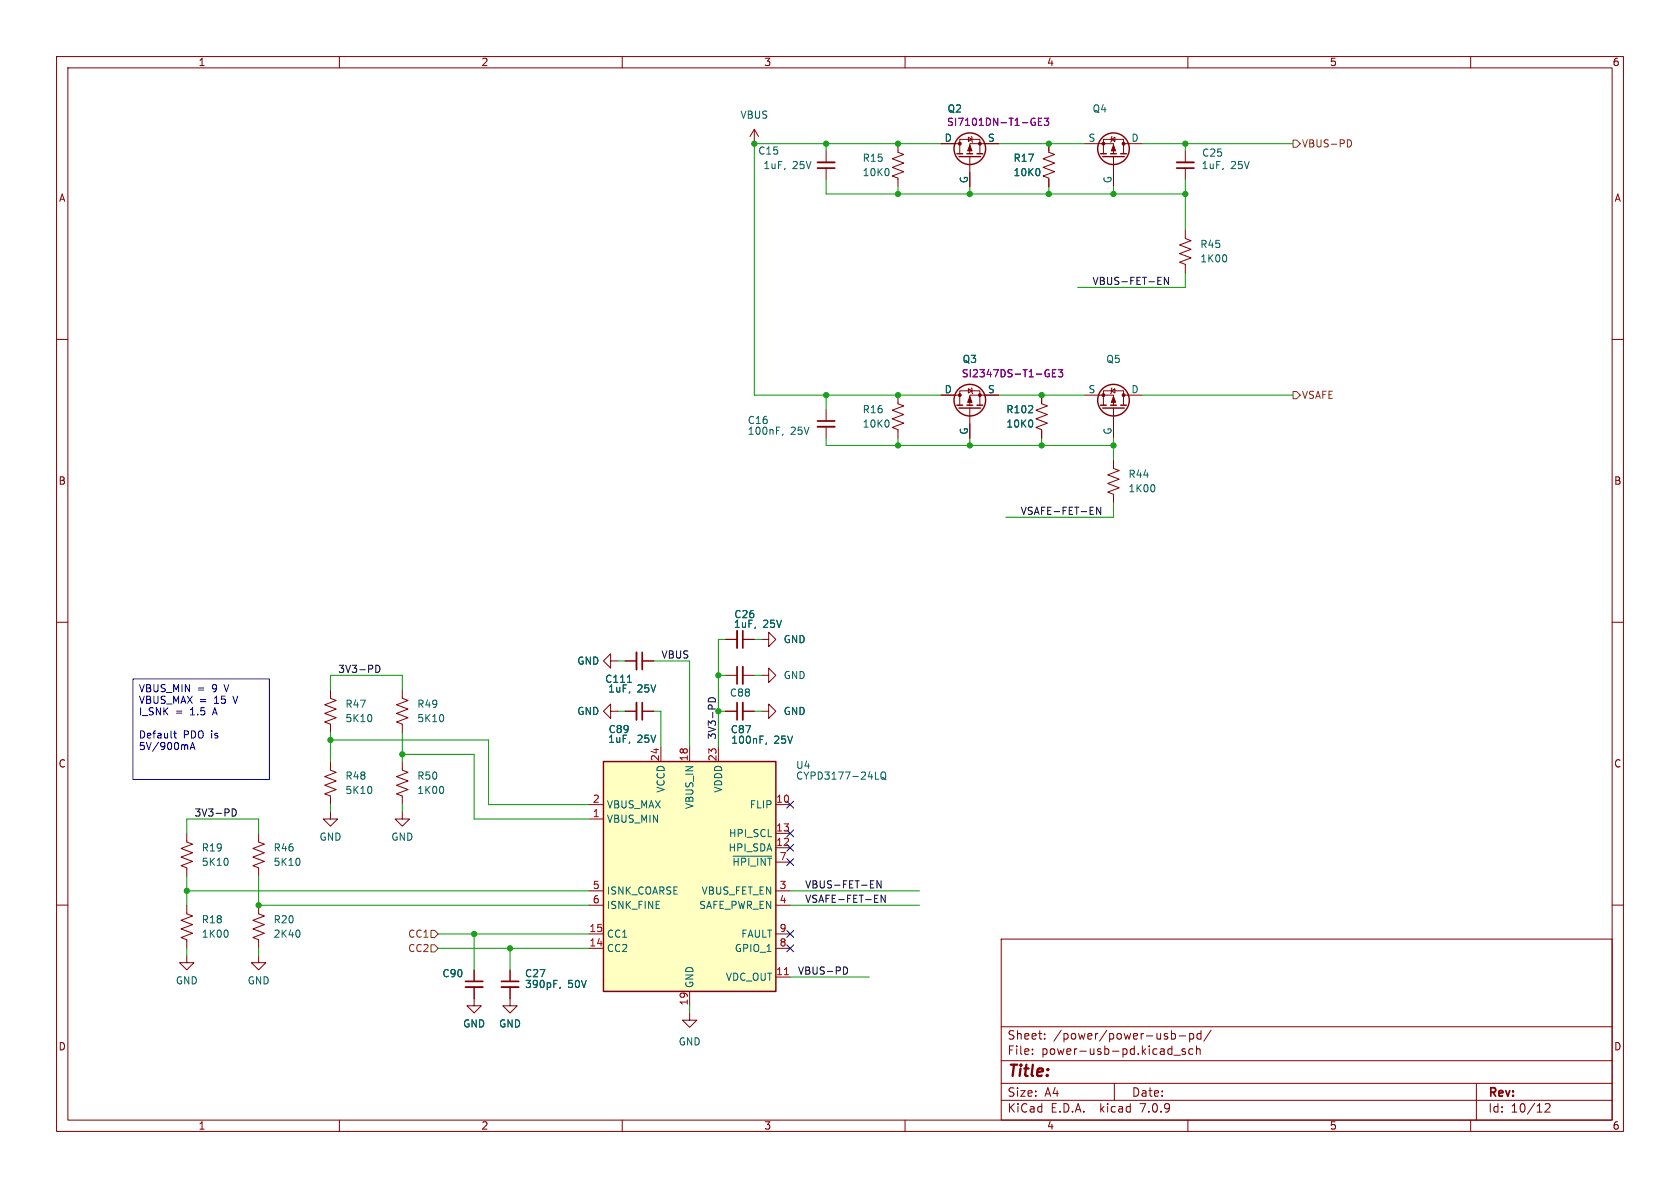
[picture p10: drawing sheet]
<svg xmlns="http://www.w3.org/2000/svg" width="297mm" height="210mm" viewBox="0 0 297 210" stroke-linecap="round" stroke-linejoin="round" font-family="sans-serif">
<defs><g id="words">
<text font-size="2.8" fill="#840000" x="178" y="190.9">Title:</text>
<g font-size="2.1" fill="#840000">
<text x="178" y="184">Sheet:</text>
<text x="186.2" y="184">/power/power-usb-pd/</text>
<text x="178" y="186.7">File:</text>
<text x="184.1" y="186.7">power-usb-pd.kicad_sch</text>
<text x="178" y="196.9">KiCad</text>
<text x="178" y="194.1">Size:</text>
<text x="184.7" y="194.1">A4</text>
<text x="185.7" y="196.9">E.D.A.</text>
<text x="194.6" y="196.9">kicad</text>
<text x="200" y="194.1">Date:</text>
<text x="201.8" y="196.9">7.0.9</text>
<text x="263" y="194.3">Rev:</text>
<text x="263" y="196.9">Id:</text>
<text x="267.1" y="196.9">10/12</text>
</g>
<g font-size="1.8" fill="#840000">
<text x="35" y="11.9">1</text>
<text x="85" y="11.9">2</text>
<text x="135" y="11.9">3</text>
<text x="185" y="11.9">4</text>
<text x="235" y="11.9">5</text>
<text x="285" y="11.9">6</text>
<text x="10.3" y="35.9">A</text>
<text x="285.3" y="35.9">A</text>
<text x="10.3" y="85.9">B</text>
<text x="285.3" y="85.9">B</text>
<text x="10.3" y="135.9">C</text>
<text x="285.3" y="135.9">C</text>
<text x="10.3" y="185.9">D</text>
<text x="285.3" y="185.9">D</text>
<text x="35" y="199.9">1</text>
<text x="85" y="199.9">2</text>
<text x="135" y="199.9">3</text>
<text x="185" y="199.9">4</text>
<text x="235" y="199.9">5</text>
<text x="285" y="199.9">6</text>
</g>
<g font-size="1.8" fill="#006464">
<text x="130.8" y="21.2">VBUS</text>
<text x="167.4" y="20.1">Q2</text>
<text x="193.1" y="20.1">Q4</text>
<text x="133.9" y="27.5">C15</text>
<text x="152.4" y="28.8">R15</text>
<text x="166.9" y="25.1">D</text>
<text x="174.6" y="25.1">S</text>
<text x="179.1" y="28.8">R17</text>
<text x="192.3" y="25.1">S</text>
<text x="199.9" y="25.1">D</text>
<text x="212.4" y="27.9">C25</text>
<text x="134.9" y="30.1">1uF,</text>
<text x="140.1" y="30.1">25V</text>
<text x="152.4" y="31.3">10K0</text>
<text x="171.2" y="32.5" transform="rotate(-90 171.2 32.5)">G</text>
<text x="179.1" y="31.3">10K0</text>
<text x="196.6" y="32.5" transform="rotate(-90 196.6 32.5)">G</text>
<text x="212.3" y="30.1">1uF,</text>
<text x="217.6" y="30.1">25V</text>
<text x="212.1" y="46.6">1K00</text>
<text x="212.1" y="44">R45</text>
<text x="170.1" y="64.4">Q3</text>
<text x="195.5" y="64.4">Q5</text>
<text x="166.9" y="69.6">D</text>
<text x="174.6" y="69.6">S</text>
<text x="192.3" y="69.6">S</text>
<text x="199.9" y="69.6">D</text>
<text x="132.1" y="77.1">100nF,</text>
<text x="132.1" y="75.2">C16</text>
<text x="139.7" y="77.1">25V</text>
<text x="152.4" y="75.8">10K0</text>
<text x="152.4" y="73.3">R16</text>
<text x="171.2" y="76.9" transform="rotate(-90 171.2 76.9)">G</text>
<text x="177.8" y="73.3">R102</text>
<text x="177.8" y="75.8">10K0</text>
<text x="196.6" y="76.9" transform="rotate(-90 196.6 76.9)">G</text>
<text x="199.4" y="87.2">1K00</text>
<text x="199.4" y="84.7">R44</text>
<text x="129.6" y="111.2">1uF,</text>
<text x="129.7" y="109.5">C26</text>
<text x="134.9" y="111.2">25V</text>
<text x="138.4" y="113.9">GND</text>
<text x="102" y="117.7">GND</text>
<text x="61" y="125.3">R47</text>
<text x="73.7" y="125.3">R49</text>
<text x="106.9" y="120.9">C111</text>
<text x="107.4" y="122.6">1uF,</text>
<text x="112.6" y="122.6">25V</text>
<text x="128.9" y="123.3">C88</text>
<text x="138.4" y="120.2">GND</text>
<text x="61" y="127.9">5K10</text>
<text x="73.7" y="127.9">5K10</text>
<text x="102" y="126.6">GND</text>
<text x="107.4" y="131.5">1uF,</text>
<text x="107.5" y="129.8">C89</text>
<text x="112.6" y="131.5">25V</text>
<text x="129.1" y="129.8">C87</text>
<text x="129.2" y="131.7">100nF,</text>
<text x="136.8" y="131.7">25V</text>
<text x="138.4" y="126.6">GND</text>
<text x="140.6" y="136.1">U4</text>
<text x="61" y="140.6">5K10</text>
<text x="61" y="138">R48</text>
<text x="73.7" y="140.6">1K00</text>
<text x="73.7" y="138">R50</text>
<text x="107.2" y="143.1">VBUS_MAX</text>
<text x="117.7" y="140.2" transform="rotate(-90 117.7 140.2)">VCCD</text>
<text x="122.8" y="143.1" transform="rotate(-90 122.8 143.1)">VBUS_IN</text>
<text x="127.9" y="140.2" transform="rotate(-90 127.9 140.2)">VDDD</text>
<text x="132.5" y="143.1">FLIP</text>
<text x="140.6" y="138">CYPD3177-24LQ</text>
<text x="56.4" y="148.8">GND</text>
<text x="69.1" y="148.8">GND</text>
<text x="107.2" y="145.6">VBUS_MIN</text>
<text x="128.8" y="148.2">HPI_SCL</text>
<text x="35.6" y="153.3">5K10</text>
<text x="35.6" y="150.7">R19</text>
<text x="48.3" y="153.3">5K10</text>
<text x="48.3" y="150.7">R46</text>
<text x="128.7" y="150.7">HPI_SDA</text>
<text x="129.4" y="153.3">~{HPI_INT}</text>
<text x="107.2" y="158.3">ISNK_COARSE</text>
<text x="107.2" y="160.9">ISNK_FINE</text>
<text x="123.5" y="160.9">SAFE_PWR_EN</text>
<text x="123.9" y="158.3">VBUS_FET_EN</text>
<text x="35.6" y="166">1K00</text>
<text x="35.6" y="163.4">R18</text>
<text x="48.3" y="166">2K40</text>
<text x="48.3" y="163.4">R20</text>
<text x="107.2" y="166">CC1</text>
<text x="130.9" y="166">FAULT</text>
<text x="78.1" y="172.9">C90</text>
<text x="92.7" y="172.9">C27</text>
<text x="107.2" y="168.5">CC2</text>
<text x="128.2" y="173.6">VDC_OUT</text>
<text x="129.8" y="168.5">GPIO_1</text>
<text x="31" y="174.2">GND</text>
<text x="43.7" y="174.2">GND</text>
<text x="92.7" y="174.9">390pF,</text>
<text x="100.4" y="174.9">50V</text>
<text x="122.8" y="174.8" transform="rotate(-90 122.8 174.8)">GND</text>
<text x="81.8" y="181.8">GND</text>
<text x="88.1" y="181.8">GND</text>
<text x="119.9" y="185">GND</text>
</g>
<g font-size="1.8" fill="#840084">
<text x="167.3" y="22.5">SI7101DN-T1-GE3</text>
<text x="169.9" y="66.9">SI2347DS-T1-GE3</text>
</g>
<g font-size="1.8" fill="#725600">
<text x="230.1" y="26.3">VBUS-PD</text>
<text x="230.1" y="70.7">VSAFE</text>
<text x="72.1" y="166">CC1</text>
<text x="72.1" y="168.5">CC2</text>
</g>
<g font-size="1.8" fill="#0f0f0f">
<text x="193" y="50.5">VBUS-FET-EN</text>
<text x="180.3" y="91.1">VSAFE-FET-EN</text>
<text x="59.7" y="119">3V3-PD</text>
<text x="116.8" y="116.5">VBUS</text>
<text x="126.7" y="130.8" transform="rotate(-90 126.7 130.8)">3V3-PD</text>
<text x="34.3" y="144.4">3V3-PD</text>
<text x="142.2" y="159.7">VSAFE-FET-EN</text>
<text x="142.2" y="157.1">VBUS-FET-EN</text>
<text x="141" y="172.4">VBUS-PD</text>
</g>
<g font-size="1.8" fill="#0000c2">
<text x="24.4" y="122.7">VBUS_MIN</text>
<text x="24.4" y="124.7">VBUS_MAX =</text>
<text x="34.9" y="122.7">=</text>
<text x="37.6" y="122.7">9</text>
<text x="38" y="124.7">15</text>
<text x="40" y="122.7">V</text>
<text x="41.6" y="124.7">V</text>
<text x="24.4" y="126.8">I_SNK</text>
<text x="24.4" y="130.9">Default</text>
<text x="31" y="126.8">=</text>
<text x="32.4" y="130.9">PDO is</text>
<text x="33.7" y="126.8">1.5</text>
<text x="37.9" y="126.8">A</text>
<text x="24.4" y="132.9">5V/900mA</text>
</g>
<g font-size="1.8" fill="#a90000">
<text x="116.6" y="134.7" transform="rotate(-90 116.6 134.7)">24</text>
<text x="121.7" y="134.7" transform="rotate(-90 121.7 134.7)">18</text>
<text x="126.7" y="134.7" transform="rotate(-90 126.7 134.7)">23</text>
<text x="104.7" y="142">2</text>
<text x="137.1" y="142">10</text>
<text x="104.7" y="144.5">1</text>
<text x="137.1" y="149.6">12</text>
<text x="137.1" y="147.1">13</text>
<text x="137.7" y="152.1">7</text>
<text x="104.7" y="157.2">5</text>
<text x="104.7" y="159.8">6</text>
<text x="137.7" y="157.2">3</text>
<text x="137.7" y="159.8">4</text>
<text x="104.1" y="167.4">14</text>
<text x="104.1" y="164.8">15</text>
<text x="137.7" y="167.4">8</text>
<text x="137.7" y="164.8">9</text>
<text x="137.1" y="172.5">11</text>
<text x="121.7" y="177.8" transform="rotate(-90 121.7 177.8)">19</text>
</g>
</g></defs>
<g fill="none" stroke="#840000" stroke-width=".18">
<path d="M10 10h277v190h-277zM12 12h273v186h-273zM60 10v2M110 10v2M160 10v2M210 10v2M260 10v2M133.3 22.9l-.7 1.2M133.3 22.9v2.5M133.3 22.9l.8 1.2M146 26.7v2M146 29.7v2.1"/>
<path d="M158.7 25.4v1.5l1.1 .4-2.1 .8 2.1 .7-2.1 .8 2.1 .8-2.1 .7 1 .4v1.5M166.4 25.4h3.3M169.7 27.2v-2.6h3.5v2.6M171.2 24.3l.6 .3-.6 .4zM171.4 27.7v5.3M171.7 24.1l.1 .2v.7l.2 .1M176.5 25.4h-5.1v1.8M185.4 25.4v1.5l1 .4-2 .8 2 .7-2 .8 2 .8-2 .7 1 .4v1.5M191.8 25.4h5v1.8M195.1 27.2v-2.6h3.5v2.6M196.5 24.6l.6-.3v.7zM196.6 24.1l-.1 .2v.7l-.2 .1"/>
<path d="M196.8 27.7v5.3M198.6 25.4h3.3M209.5 26.7v2M209.5 29.7v2.1M10 60h2M209.5 40.6v1.6l1.1 .3-2.1 .8 2.1 .8-2.1 .7 2.1 .8-2.1 .8 1 .3v1.6M285 60h2M146 72.4v2M146 75.4v2.1M158.7 69.9v1.5l1.1 .4-2.1 .7 2.1 .8-2.1 .7 2.1 .8-2.1 .8 1 .3v1.6M166.4 69.9h3.3M169.7 71.6v-2.5h3.5v2.5"/>
<path d="M171.2 68.7l.6 .4-.6 .4zM171.4 72.1v5.4M171.7 68.6l.1 .1v.8l.2 .1M176.5 69.9h-5.1v1.7M184.1 69.9v1.5l1.1 .4-2.1 .7 2.1 .8-2.1 .7 2.1 .8-2.1 .8 1 .3v1.6M191.8 69.9h5v1.7M195.1 71.6v-2.5h3.5v2.5M196.5 69.1l.6-.4v.8zM196.6 68.6l-.1 .1v.8l-.2 .1M196.8 72.1v5.4M198.6 69.9h3.3M196.8 81.3v1.5l1.1 .4-2.1 .7 2.1 .8-2.1 .8 2.1 .7-2.1 .8 1 .4v1.5"/>
<path d="M10 110h2M107.9 116.8v1.3l-1.2-1.3 1.2-1.2v1.2h1.3M110.5 116.8h2M113.5 116.8h2.1M128.3 113h2M128.3 119.4h2M131.3 113h2M131.3 119.4h2M134.6 119.4h1.3v1.3l1.3-1.3-1.3-1.3v1.3M134.6 113h1.3v1.3l1.3-1.3-1.3-1.2v1.2M285 110h2M58.4 134.6v1.5l1 .4-2 .8 2 .7-2 .8 2 .8-2 .7 1 .4v1.5"/>
<path d="M58.4 121.9v1.5l1 .4-2 .8 2 .7-2 .8 2 .8-2 .7 1 .4v1.5M71.1 134.6v1.5l1 .4-2 .8 2 .7-2 .8 2 .8-2 .7 1 .4v1.5M71.1 121.9v1.5l1 .4-2 .8 2 .7-2 .8 2 .8-2 .7 1 .4v1.5M107.9 125.7v1.3l-1.2-1.3 1.2-1.2v1.2h1.3M110.5 125.7h2M113.5 125.7h2.1M116.8 132.1v2.5M121.9 132.1v2.5M127 132.1v2.5M128.3 125.7h2M131.3 125.7h2M134.6 125.7h1.3v1.3l1.3-1.3-1.3-1.2v1.2"/>
<path d="M10 160h2M33 147.3v1.5l1 .4-2 .8 2 .7-2 .8 2 .8-2 .7 1 .4v1.5M45.7 147.3v1.5l1 .4-2 .8 2 .7-2 .8 2 .8-2 .7 1 .4v1.5M58.4 143.5v1.3h-1.3l1.3 1.3 1.3-1.3h-1.3M71.1 143.5v1.3h-1.3l1.3 1.3 1.3-1.3h-1.3M104.1 144.8h2.6M104.1 142.2h2.6M104.1 157.5h2.6M137.2 142.2h2.5M137.2 149.9h2.5M137.2 147.3h2.5M137.2 157.5h2.5"/>
<path d="M137.2 152.4h2.5M285 160h2M33 168.9v1.3h-1.3l1.3 1.3 1.3-1.3h-1.3M33 160v1.5l1 .4-2 .8 2 .7-2 .8 2 .8-2 .7 1 .4v1.5M45.7 160v1.5l1 .4-2 .8 2 .7-2 .8 2 .8-2 .7 1 .4v1.5M45.7 168.9v1.3h-1.3l1.3 1.3 1.3-1.3h-1.3M83.8 174.5v3.3h-1.3l1.3 1.3 1.3-1.3h-1.3M83.8 171.5v2M90.2 174.5v3.3h-1.3l1.3 1.3 1.2-1.3h-1.2M90.2 171.5v2M104.1 167.6h2.6M104.1 165.1h2.6"/>
<path d="M104.1 160h2.6M121.9 179.1v1.2h-1.3l1.3 1.3 1.3-1.3h-1.3M121.9 175.3v2.5M137.2 172.7h2.5M137.2 167.6h2.5M137.2 165.1h2.5M137.2 160h2.5M177 166h108v32h-108zM60 198v2M110 198v2M160 198v2M177 194.5h108"/>
<path d="M177 191.5h108M177 187.5h108M177 181.5h108M182.5 186.3v.1M182.5 185.5v.1M184.7 183.6v.1M184.7 182.8v.1M197 191.5v3M207.1 182.8l.4-.1 .3 .3v.4l-.1 .2h-.6M207.5 186.5h1.2M208.5 183.1h1.1M209.5 185.5l-.3-.1-.2 .2v.2l.5 .2v.3h-.5"/>
<path d="M210 198v2M210.3 182.8l.4-.1 .3 .3v.4l-.1 .2h-.6M210.3 182.7v1.5M210.9 185.5l-.4-.1-.3 .3v.4l.1 .2h.6M211.5 185.5l.2-.1 .4 .1 .1 .9M211.5 184.9v1.5M212.3 182.8l-.4-.1-.3 .3v.4l.1 .2h.6M212.3 182.2v1.5M214.1 182.1l-1.3 2M260 198v2M261 191.5v6.5M273.2 195.2l.5-.1 .3 .1v.3l-.9 1.1h.9"/>
</g>
<path d="M23.5 120h24.1v17.8h-24.1z" fill="#fff" stroke="#fff" stroke-width=".18"/>
<g fill="none" stroke="#006464" stroke-width=".18">
<path d="M157 29.9l.2 .4-.2 .6M183.7 29.9l.1 .4-.1 .6M216.7 45.2l.2 .3-.2 .7M138.4 76.7l-.1 .3M157 74.4l.2 .3-.2 .7M182.4 74.4l.2 .3-.2 .7M204 85.8l.2 .4-.2 .6M65.6 139.1l.1 .4-.1 .7M65.6 126.4l.1 .4-.1 .7M78.3 139.1l.1 .4-.1 .7M78.3 126.4l.1 .4-.1 .7M110.9 120.6h.7"/>
<path d="M135.5 131.3l-.1 .3M154.8 137.7h.6M155.9 136.5h.1a.43 .43 0 0 1 .6 .4v.4a.42 .42 0 0 1-.4 .5 .42 .42 0 0 1-.5-.5v-.4zM156 137.4l.4 .3M156.4 137.7l.2 .2M40.2 151.8l.1 .4-.1 .7M52.9 151.8l.1 .4-.1 .7M129.6 151.4h6.8M40.2 164.5l.1 .4-.1 .7M52.9 164.5l.1 .4-.1 .7M99.1 174.5l-.2 .3"/>
</g>
<path d="M144.5 28.7h3.1M208 28.7h3.1M144.5 75.4h3.1M112.5 115.3v3.1M130.3 111.5v3.1M131.3 117.9v3M112.5 124.2v3.1M131.3 124.2v3.1M82.3 174.5h3M88.6 174.5h3.1" fill="none" stroke="#840000" stroke-width=".33"/>
<path d="M144.5 29.7h3.1M208 29.7h3.1M144.5 74.4h3.1M113.5 115.3v3.1M130.3 117.9v3M131.3 111.5v3.1M113.5 124.2v3.1M130.3 124.2v3.1M82.3 173.5h3M88.6 173.5h3.1" fill="none" stroke="#840000" stroke-width=".3"/>
<g fill="none" stroke="#840000" stroke-width=".25">
<path d="M169.2 27.2h1M169.5 27.7h3.9M170.9 27.2h1.1M172.7 27.2h1M194.6 27.2h1M194.9 27.7h3.9M196.3 27.2h1.1M198.1 27.2h1M169.2 71.6h1M169.5 72.1h3.9M170.9 71.6h1.1M172.7 71.6h1"/>
<path d="M194.6 71.6h1M194.9 72.1h3.9M196.3 71.6h1.1M198.1 71.6h1M106.7 134.6h30.5v40.7h-30.5z"/>
<circle cx="171.4" cy="26.3" r="2.79"/>
<circle cx="196.8" cy="26.3" r="2.79"/>
<circle cx="171.4" cy="70.7" r="2.79"/>
<circle cx="196.8" cy="70.7" r="2.79"/>
</g>
<g fill="#840000" stroke="#840000" stroke-width=".18">
<path d="M196.8 25.7l.4 1h-.7z"/>
<path d="M171.4 70.1l.4 1h-.7z"/>
<path d="M196.8 70.1l.4 1h-.7z"/>
<path d="M171.4 25.7l.4 1h-.7z"/>
<circle cx="195.1" cy="25.4" r=".25"/>
<circle cx="198.6" cy="25.4" r=".25"/>
<circle cx="173.2" cy="69.8" r=".25"/>
<circle cx="169.7" cy="69.8" r=".25"/>
<circle cx="195.1" cy="69.8" r=".25"/>
<circle cx="198.6" cy="69.8" r=".25"/>
<circle cx="173.2" cy="25.4" r=".25"/>
<circle cx="169.7" cy="25.4" r=".25"/>
</g>
<path d="M182.7 20.9l.3 .1M182.8 21.6h.2v.4l-.2 .2M183.6 21.5h.4M184.2 20.9h-.6v1.3h.6M184.6 20.9h.8l-.4 .5 .3 .1v.5l-.2 .2-.5-.2M185.3 66.1h.2v.4l-.2 .1M185.3 65.3l.2 .1M186.1 66h.4M186.7 65.3h-.6v1.3h.6M187.1 65.3h.8l-.5 .5 .4 .2v.5l-.2 .1-.5-.1" fill="none" stroke="#840084" stroke-width=".18"/>
<path d="M106.7 134.6h30.5v40.7h-30.5z" fill="#ffffc2" stroke="#ffffc2" stroke-width=".18"/>
<path d="M138.7 172.3h.7" fill="none" stroke="#a90000" stroke-width=".18"/>
<path d="M228.6 24.8h.6l.7 .6-.7 .6h-.6zM238.2 24.7a.64 .64 0 0 1 .7 .6 .64 .64 0 0 1-.7 .7M228.6 69.2h.6l.7 .7-.7 .6h-.6zM76.2 167h.6l.7 .6-.7 .7h-.6zM76.2 164.5h.6l.7 .6-.7 .6h-.6z" fill="none" stroke="#725600" stroke-width=".18"/>
<path d="M206.6 49v1.3l-.8-1.3v1.3M194.6 89.7v1.2l-.7-1.2v1.2M66.4 117.6a.64 .64 0 0 1 .8 .6 .64 .64 0 0 1-.8 .7zM125.3 123.6a.68 .68 0 0 1 .8-.2 .68 .68 0 0 1 .4 .7h-1.3zM41 143a.64 .64 0 0 1 .8 .6 .64 .64 0 0 1-.8 .7zM155.8 155.7v1.3l-.8-1.3v1.3M156.5 158.2v1.3l-.7-1.3v1.3M149.1 170.9a.64 .64 0 0 1 .7 .7 .64 .64 0 0 1-.7 .6" fill="none" stroke="#0f0f0f" stroke-width=".18"/>
<path d="M23.5 120h24.1v17.8h-24.1zM30.7 129.6h.5M30.9 129.2v1.1l.3 .2M33.6 132.5l.4-1.3 .5 1.3M33.7 132.2h.6" fill="none" stroke="#0000c2" stroke-width=".18"/>
<g fill="none" stroke="#009600" stroke-width=".18">
<path d="M146 31.8v2.5h63.5M146 25.4v1.3M158.7 33v1.3M166.4 25.4h-33.1v44.5h33.1M171.4 33v1.3M176.5 25.4h15.3M185.4 33v1.3M196.8 33v1.3M201.9 25.4h26.7M209.5 25.4v1.3M209.5 31.8v8.8M209.5 48.3v2.5h-19"/>
<path d="M146 77.5v1.2h50.8M146 69.9v2.5M158.7 77.5v1.2M171.4 77.5v1.2M176.5 69.9h15.3M184.1 77.5v1.2M196.8 77.5v3.8M201.9 69.9h26.7M196.8 88.9v2.5h-19M109.2 116.8h1.3M115.6 116.8h6.3v15.3M127 119.4h1.3"/>
<path d="M128.3 113h-1.3v19.1M133.3 119.4h1.3M133.3 113h1.3M58.4 121.9v-2.5h12.7v2.5M58.4 129.5v5.1M58.4 130.8h28v11.4h17.7M71.1 129.5v5.1M71.1 133.4h12.7v11.4h20.3M109.2 125.7h1.3M115.6 125.7h1.2v6.4M127 125.7h1.3M133.3 125.7h1.3"/>
<path d="M33 147.3v-2.5h12.7v2.5M33 154.9v5.1M33 157.5h71.1M45.7 154.9v5.1h58.4M58.4 142.2v1.3M71.1 142.2v1.3M139.7 157.5h22.9M33 167.6v1.3M45.7 167.6v1.3M77.5 165.1h26.6M77.5 167.6h26.6M83.8 165.1v6.4"/>
<path d="M90.2 167.6v3.9M121.9 177.8v1.3M139.7 160h22.9M139.7 172.7h14"/>
</g>
<path d="M139.1 149.3l1.2 1.2M139.1 141.6l1.2 1.2M139.1 151.8l1.2 1.2M139.1 146.7l1.2 1.2M140.3 149.3l-1.2 1.2M140.3 141.6l-1.2 1.2M140.3 151.8l-1.2 1.2M140.3 146.7l-1.2 1.2M139.1 167l1.2 1.2M139.1 164.5l1.2 1.2M140.3 167l-1.2 1.2M140.3 164.5l-1.2 1.2" fill="none" stroke="#000084" stroke-width=".18"/>
<g fill="#009600" stroke="#009600" stroke-width=".18">
<circle cx="171.4" cy="78.7" r=".46"/>
<circle cx="158.7" cy="25.4" r=".46"/>
<circle cx="158.7" cy="34.3" r=".46"/>
<circle cx="158.7" cy="69.9" r=".46"/>
<circle cx="158.7" cy="78.7" r=".46"/>
<circle cx="184.1" cy="69.9" r=".46"/>
<circle cx="133.3" cy="25.4" r=".46"/>
<circle cx="146" cy="25.4" r=".46"/>
<circle cx="171.4" cy="34.3" r=".46"/>
<circle cx="146" cy="69.9" r=".46"/>
<circle cx="33" cy="157.5" r=".46"/>
<circle cx="45.7" cy="160" r=".46"/>
<circle cx="71.1" cy="133.4" r=".46"/>
<circle cx="58.4" cy="130.8" r=".46"/>
<circle cx="209.5" cy="25.4" r=".46"/>
<circle cx="196.8" cy="34.3" r=".46"/>
<circle cx="184.1" cy="78.7" r=".46"/>
<circle cx="185.4" cy="25.4" r=".46"/>
<circle cx="185.4" cy="34.3" r=".46"/>
<circle cx="209.5" cy="34.3" r=".46"/>
<circle cx="196.8" cy="78.7" r=".46"/>
<circle cx="127" cy="119.4" r=".46"/>
<circle cx="127" cy="125.7" r=".46"/>
<circle cx="83.8" cy="165.1" r=".46"/>
<circle cx="90.2" cy="167.6" r=".46"/>
</g>
<use href="#words"/>
</svg>
